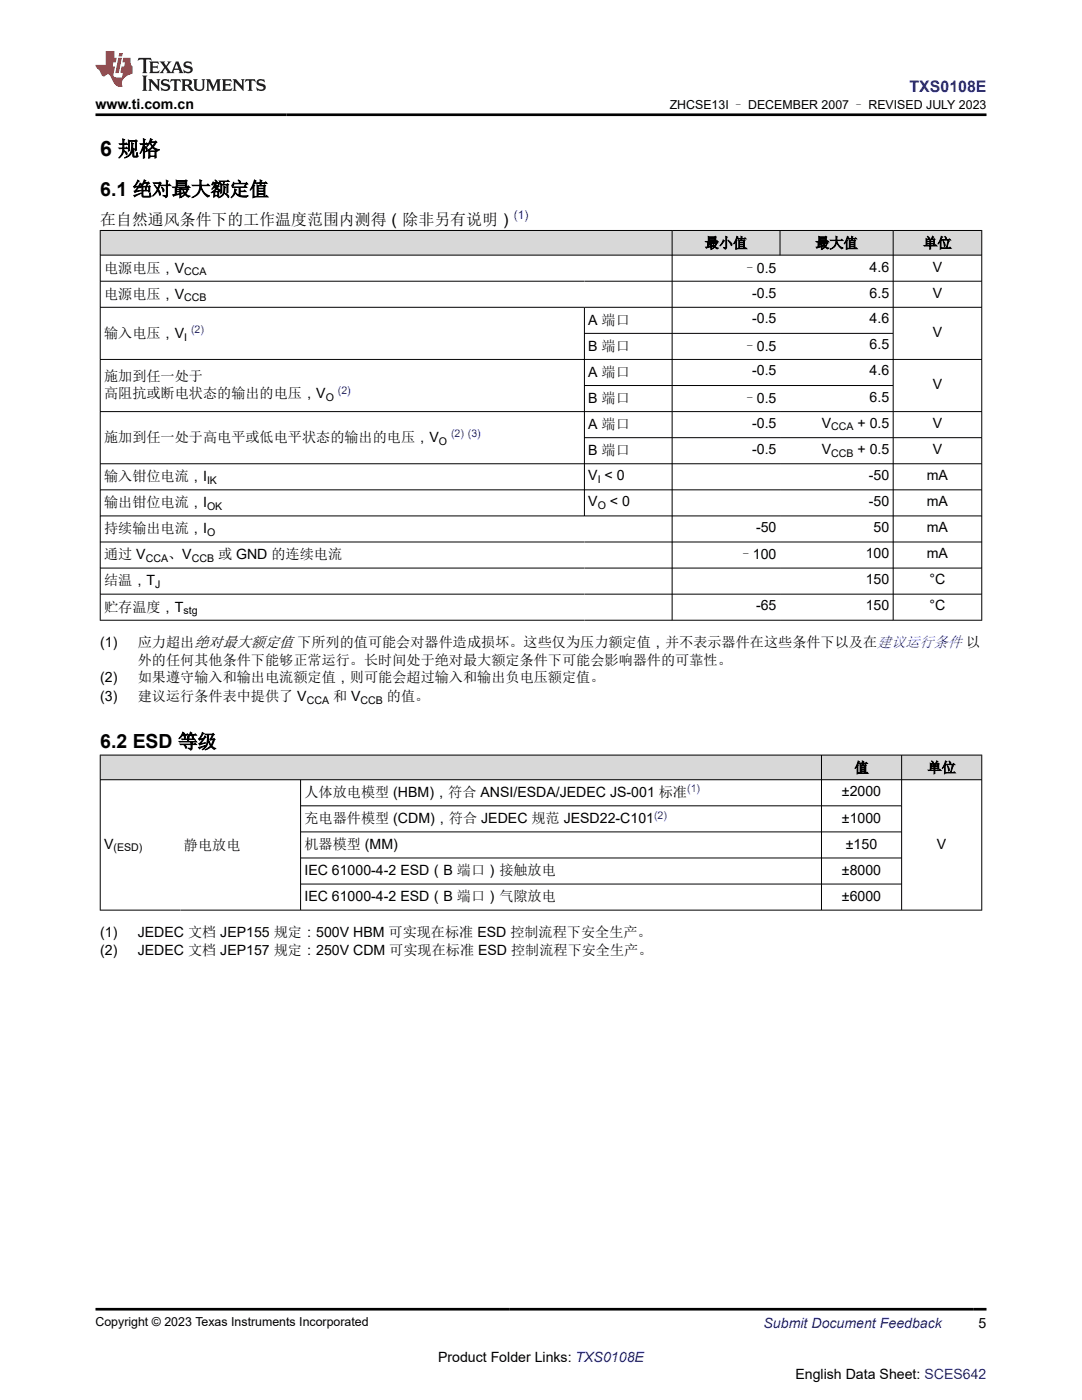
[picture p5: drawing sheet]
<svg xmlns="http://www.w3.org/2000/svg" width="216mm" height="279mm" viewBox="0 0 216 279" stroke-linecap="round" stroke-linejoin="round" font-family="sans-serif">
<defs><g id="words">
<text font-size="4.2" x="20" y="31.2">6 规格</text>
<g font-size="3.9">
<text x="20" y="39.1">6.1 绝对最大额定值</text>
<text x="20" y="149.3">6.2 ESD 等级</text>
</g>
<text font-size="3.2" fill="#00f" x="181.5" y="18.3">TXS0108E</text>
<text font-size="3.2" x="20" y="44.9">在自然通风条件下的工作温度范围内测得（除非另有说明）</text>
<g font-size="2.8">
<text x="19" y="21.7">www.ti.com.cn</text>
<text x="140.6" y="49.5">最小值</text>
<text x="162.7" y="49.5">最大值</text>
<text x="184.2" y="49.5">单位</text>
<text x="20.8" y="54.4">电源电压，V</text>
<text x="20.8" y="59.6">电源电压，V</text>
<text x="148.2" y="54.4">–0.5</text>
<text x="150.1" y="59.5">-0.5</text>
<text x="173.5" y="54.3">4.6</text>
<text x="173.5" y="59.5">6.5</text>
<text x="186.1" y="54.3">V</text>
<text x="186.1" y="59.5">V</text>
<text x="117.4" y="64.8">A 端口</text>
<text x="150.1" y="64.5">-0.5</text>
<text x="173.5" y="64.5">4.6</text>
<text x="20.8" y="67.4">输入电压，V</text>
<text x="117.4" y="70">B 端口</text>
<text x="148.2" y="70">–0.5</text>
<text x="173.5" y="69.7">6.5</text>
<text x="186.1" y="67.3">V</text>
<text x="20.8" y="76.1">施加到任一处于</text>
<text x="117.4" y="75.2">A 端口</text>
<text x="150.1" y="74.9">-0.5</text>
<text x="173.5" y="74.9">4.6</text>
<text x="186.1" y="77.7">V</text>
<text x="20.8" y="79.5">高阻抗或断电状态的输出的电压，V</text>
<text x="117.4" y="80.4">B 端口</text>
<text x="148.2" y="80.4">–0.5</text>
<text x="173.5" y="80.1">6.5</text>
<text x="20.8" y="88.2">施加到任一处于高电平或低电平状态的输出的电压，V</text>
<text x="117.4" y="85.6">A 端口</text>
<text x="150.1" y="85.3">-0.5</text>
<text x="164" y="85.3">V</text>
<text x="171.1" y="85.3">+ 0.5</text>
<text x="186.1" y="85.5">V</text>
<text x="117.4" y="90.8">B 端口</text>
<text x="117.4" y="95.7">V &lt; 0</text>
<text x="150.1" y="90.5">-0.5</text>
<text x="164" y="90.5">V</text>
<text x="171.1" y="90.5">+ 0.5</text>
<text x="173.4" y="95.7">-50</text>
<text x="184.9" y="95.7">mA</text>
<text x="186.1" y="90.7">V</text>
<text x="20.8" y="96">输入钳位电流，I</text>
<text x="20.8" y="101.2">输出钳位电流，I</text>
<text x="117.4" y="100.9">V</text>
<text x="121.7" y="100.9">&lt; 0</text>
<text x="173.4" y="100.9">-50</text>
<text x="184.9" y="100.9">mA</text>
<text x="20.8" y="106.4">持续输出电流，I</text>
<text x="150.9" y="106.2">-50</text>
<text x="174.3" y="106.2">50</text>
<text x="184.9" y="106.2">mA</text>
<text x="20.8" y="111.6">通过 V</text>
<text x="33.5" y="111.6">、V</text>
<text x="43.5" y="111.6">或 GND 的连续电流</text>
<text x="147.4" y="111.6">–100</text>
<text x="172.7" y="111.4">100</text>
<text x="184.9" y="111.4">mA</text>
<text x="20.8" y="116.8">结温，T</text>
<text x="172.7" y="116.6">150</text>
<text x="185.5" y="116.6">°C</text>
<text x="20.8" y="122.1">贮存温度，T</text>
<text x="150.9" y="121.8">-65</text>
<text x="172.7" y="121.8">150</text>
<text x="185.5" y="121.8">°C</text>
<text x="20" y="129.1">(1)</text>
<text x="27.5" y="129.1">应力超出绝对最大额定值 下所列的值可能会对器件造成损坏。这些仅为压力额定值，并不表示器件在这些条件下以及在建议运行条件 以</text>
<text x="20" y="136.2">(2)</text>
<text x="27.5" y="132.8">外的任何其他条件下能够正常运行。长时间处于绝对最大额定条件下可能会影响器件的可靠性。</text>
<text x="27.5" y="136.2">如果遵守输入和输出电流额定值，则可能会超过输入和输出负电压额定值。</text>
<text x="20" y="139.9">(3)</text>
<text x="27.5" y="139.9">建议运行条件表中提供了 V</text>
<text x="66.5" y="139.9">和 V</text>
<text x="77.2" y="139.9">的值。</text>
<text x="170.5" y="154.2">值</text>
<text x="185.1" y="154.2">单位</text>
<text x="60.7" y="159.1">人体放电模型 (HBM)，符合 ANSI/ESDA/JEDEC JS-001 标准</text>
<text x="168" y="158.9">±2000</text>
<text x="60.7" y="164.3">充电器件模型 (CDM)，符合 JEDEC 规范 JESD22-C101</text>
<text x="168" y="164.2">±1000</text>
<text x="20.8" y="169.4">V</text>
<text x="36.7" y="169.6">静电放电</text>
<text x="60.7" y="169.5">机器模型 (MM)</text>
<text x="168.8" y="169.4">±150</text>
<text x="187" y="169.4">V</text>
<text x="60.7" y="174.7">IEC 61000-4-2 ESD（B 端口）接触放电</text>
<text x="60.7" y="179.9">IEC 61000-4-2 ESD（B 端口）气隙放电</text>
<text x="168" y="174.6">±8000</text>
<text x="168" y="179.8">±6000</text>
<text x="20" y="187">(1)</text>
<text x="20" y="190.7">(2)</text>
<text x="27.5" y="187">JEDEC 文档 JEP155 规定：500V HBM 可实现在标准 ESD 控制流程下安全生产。</text>
<text x="27.5" y="190.7">JEDEC 文档 JEP157 规定：250V CDM 可实现在标准 ESD 控制流程下安全生产。</text>
<text x="195.3" y="265">5</text>
<text x="87.4" y="271.9">Product Folder Links: TXS0108E</text>
<text x="158.7" y="275.3">English Data Sheet: SCES642</text>
</g>
<text font-size="2.8" fill="#00f" x="152.4" y="265">Submit Document Feedback</text>
<g font-size="2.5">
<text x="133.6" y="21.8">ZHCSE13I – DECEMBER 2007 – REVISED JULY 2023</text>
<text x="19" y="264.7">Copyright © 2023 Texas Instruments Incorporated</text>
</g>
<text font-size="2.4" fill="#00f" x="102.6" y="43.8">(1)</text>
<g font-size="2.1">
<text x="36.8" y="55">CCA</text>
<text x="36.8" y="60.2">CCB</text>
<text x="36.8" y="68">I</text>
<text x="65" y="80.1">O</text>
<text x="87.6" y="88.8">O</text>
<text x="165.8" y="85.9">CCA</text>
<text x="165.8" y="91.1">CCB</text>
<text x="41.3" y="96.6">IK</text>
<text x="41.3" y="101.8">OK</text>
<text x="119.3" y="96.3">I</text>
<text x="119.3" y="101.5">O</text>
<text x="41.3" y="107">O</text>
<text x="29.1" y="112.2">CCA</text>
<text x="38.3" y="112.2">CCB</text>
<text x="31" y="117.4">J</text>
<text x="36.6" y="122.6">stg</text>
<text x="61.2" y="140.4">CCA</text>
<text x="72" y="140.4">CCB</text>
<text x="22.6" y="169.9">(ESD)</text>
</g>
<g font-size="2.1" fill="#00f">
<text x="38.1" y="66.5">(2)</text>
<text x="67.4" y="78.6">(2)</text>
<text x="90" y="87.3">(2) (3)</text>
<text x="137.1" y="158.1">(1)</text>
<text x="130.5" y="163.4">(2)</text>
</g>
</g></defs>
<g fill="#d8d8d8">
<path d="M20 46h175.9v4.9h-175.9z" fill-rule="evenodd"/>
<path d="M20.1 46.1h114v4.8h-114z" fill-rule="evenodd"/>
<path d="M134.2 46.1h21.4v4.8h-21.4z" fill-rule="evenodd"/>
<path d="M155.7 46.1h22.5v4.8h-22.5z" fill-rule="evenodd"/>
<path d="M178.3 46.1h17.5v4.8h-17.5z" fill-rule="evenodd"/>
</g>
<g fill="none" stroke="#000" stroke-width=".2">
<path d="M19.9 46h176.1M19.9 50.9h176.1M19.9 56.1h176.1M20 45.9v77.9M134.1 45.9v77.9M155.6 45.9v5.1M178.2 45.9v77.9M195.9 45.9v77.9M19.9 61.3h176.1M19.9 71.7h176.1M116.6 61.3v41.7M116.6 66.5h61.7"/>
<path d="M116.6 76.9h61.7M19.9 82.1h176.1M19.9 92.6h176.1M19.9 97.8h176.1M116.6 87.3h79.4M19.9 103h176.1M19.9 108.2h176.1M19.9 113.4h176.1M19.9 118.6h176.1M19.9 123.8h176.1"/>
</g>
<g fill="#d8d8d8">
<path d="M20 150.7h175.9v4.9h-175.9z" fill-rule="evenodd"/>
<path d="M20.1 150.8h143.8v4.8h-143.8z" fill-rule="evenodd"/>
<path d="M164 150.8h15.8v4.8h-15.8z" fill-rule="evenodd"/>
<path d="M180 150.8h15.8v4.8h-15.8z" fill-rule="evenodd"/>
</g>
<path d="M19.9 150.7h176.1M19.9 155.6h176.1M20 150.6v31.1M60 155.6v26.1M163.9 150.6v31.1M179.9 150.6v31.1M195.9 150.6v31.1M60 160.8h120M60 166h120M60 171.2h120M60 176.4h120M19.9 181.6h176.1" fill="none" stroke="#000" stroke-width=".2"/>
<path d="M27.7 11.6l-.2 .5 .5-.2h.6v.1v2.2l-.2 .4h1l-.2-.4v-2.2v-.1h.5l.5 .2-.1-.5zM29.8 12.3l.2 .4v1.5l-.2 .4h1.9l.1-.6a1.08 1.08 0 0 1-1.3 .2v-.7h.6l.4 .2v-.7l-.4 .2h-.6v-.5l.2-.2a1 1 0 0 1 1 .3l-.1-.5zM31.8 12.3l1 1.1-1 1.2h.9l-.2-.2 .4-.8 .5 .8-.2 .2h1.6l-.2-.2 .1-.5h1l.1 .5-.1 .2h.9l-.2-.3-.8-2h-.5l-1 2.2-.8-1.1 .9-1.1h-.8l.2 .2-.5 .6-.3-.6 .1-.2zM35.2 12.7l.4 1h-.8zM36.8 12.4a.65 .65 0 0 0-.2 .7 .65 .65 0 0 0 .6 .5l.7 .1 .1 .3a.79 .79 0 0 1-.7 .4 .79 .79 0 0 1-.7-.5l.1 .7 .2-.1a.93 .93 0 0 0 1.1 .1 .93 .93 0 0 0 .4-1 1.46 1.46 0 0 0-1.2-.6l-.1-.3a1.09 1.09 0 0 1 1.2 .2l-.2-.6-.1 .1-.6-.2zM28.4 15.1l.2 .4v2.2l-.2 .4h1l-.2-.4v-2.2l.2-.4zM29.6 15.8l.2 .4v1.5l-.2 .4h.8l-.3-.4v-1.3l1.7 1.8v-2l.2-.4h-.8l.2 .2 .1 1.1-1.2-1.3zM32.3 15.9a.65 .65 0 0 0-.2 .8 .65 .65 0 0 0 .7 .4l.6 .2 .1 .2a.79 .79 0 0 1-.7 .4 .79 .79 0 0 1-.7-.5l.1 .7 .2-.1a.93 .93 0 0 0 1.1 .1 .93 .93 0 0 0 .4-.9 1.46 1.46 0 0 0-1.2-.6l-.1-.4a1.09 1.09 0 0 1 1.2 .2l-.2-.6-.1 .1-.6-.1zM34.1 15.8l-.1 .6a.63 .63 0 0 1 .7-.3l.1 1.6-.3 .4h1l-.2-.4v-1.6a.66 .66 0 0 1 .8 .3l-.1-.6zM36.2 15.8l.2 .4v1.5l-.2 .4h.9l-.2-.2v-.7h.5l.1 .2a.79 .79 0 0 0 1.2 .6l-1-.9a.61 .61 0 0 0 .6-.6 .61 .61 0 0 0-.5-.7zM36.9 16.1h.2a.47 .47 0 0 1 .5 .1 .47 .47 0 0 1 .1 .5l-.2 .1-.6 .1zM38.5 15.8l.2 .2a2.27 2.27 0 0 0 .4 2 1.04 1.04 0 0 0 1.7-.7v-1.3l.2-.2h-.8l.2 .4v1.1a.6 .6 0 0 1-.6 .6 .6 .6 0 0 1-.6-.6v-1.1l.3-.4zM41.1 15.8l.2 .4v1.5l-.2 .4h.7l-.2-.4v-1.4l.9 1.9 .8-1.9v1.4l-.2 .4h1l-.3-.4v-1.5l.3-.4h-.8l-.7 1.5-.7-1.5zM44.3 15.8l.2 .4v1.5l-.2 .4h1.9l.1-.6a1.09 1.09 0 0 1-1.3 .2v-.7h.6l.4 .2v-.6l-.4 .2h-.6v-.6l.2-.1a1.01 1.01 0 0 1 1 .3l-.1-.6zM46.4 15.8l.3 .4v1.5l-.3 .4h.8l-.2-.4v-1.3l1.6 1.8v-2l.2-.4h-.7l.2 .2v1.1l-1.2-1.3zM49 15.8l-.1 .6a.63 .63 0 0 1 .8-.3v1.6l-.3 .4h1l-.2-.4v-1.6a.66 .66 0 0 1 .8 .3l-.1-.6zM51.4 15.9a.65 .65 0 0 0-.2 .8 .65 .65 0 0 0 .6 .4l.6 .2 .2 .2a.79 .79 0 0 1-.8 .4 .79 .79 0 0 1-.6-.5l.1 .7 .2-.1a.93 .93 0 0 0 1 .1 .93 .93 0 0 0 .5-.9 1.46 1.46 0 0 0-1.3-.6l-.1-.4a1.09 1.09 0 0 1 1.3 .2l-.2-.6-.2 .1-.5-.1z" fill="#231f20"/>
<path d="M21.1 10.2v2.8h-2.1l.1 .3 .9 1a.95 .95 0 0 0 .9 .9 .59 .59 0 0 1 .6-.4 .59 .59 0 0 1 .5 .4l.4 .7a1.59 1.59 0 0 0 2.1 1.4 1.61 1.61 0 0 1 1-2.3l1-.3-.1-1.5a1.59 1.59 0 0 1-.4-1.7h-1.4l-.2 .9h.5l-.1 .9h-.5l-.2 1v.2l.4 .1-.2 .9h-.6a.73 .73 0 0 1-1.1-.7l.3-1.5h-.5l.2-.9h.5l.2-.9h-.5v-1.3zM23.6 11.5l-.6 3.1h.7l.6-3.1zM23.8 10.6l-.1 .6h.7l.1-.6z" fill="#ed1c24"/>
<path d="M19 22.9h177.8M19 261.3h177.8" fill="none" stroke="#000" stroke-width=".53"/>
<use href="#words"/>
</svg>
